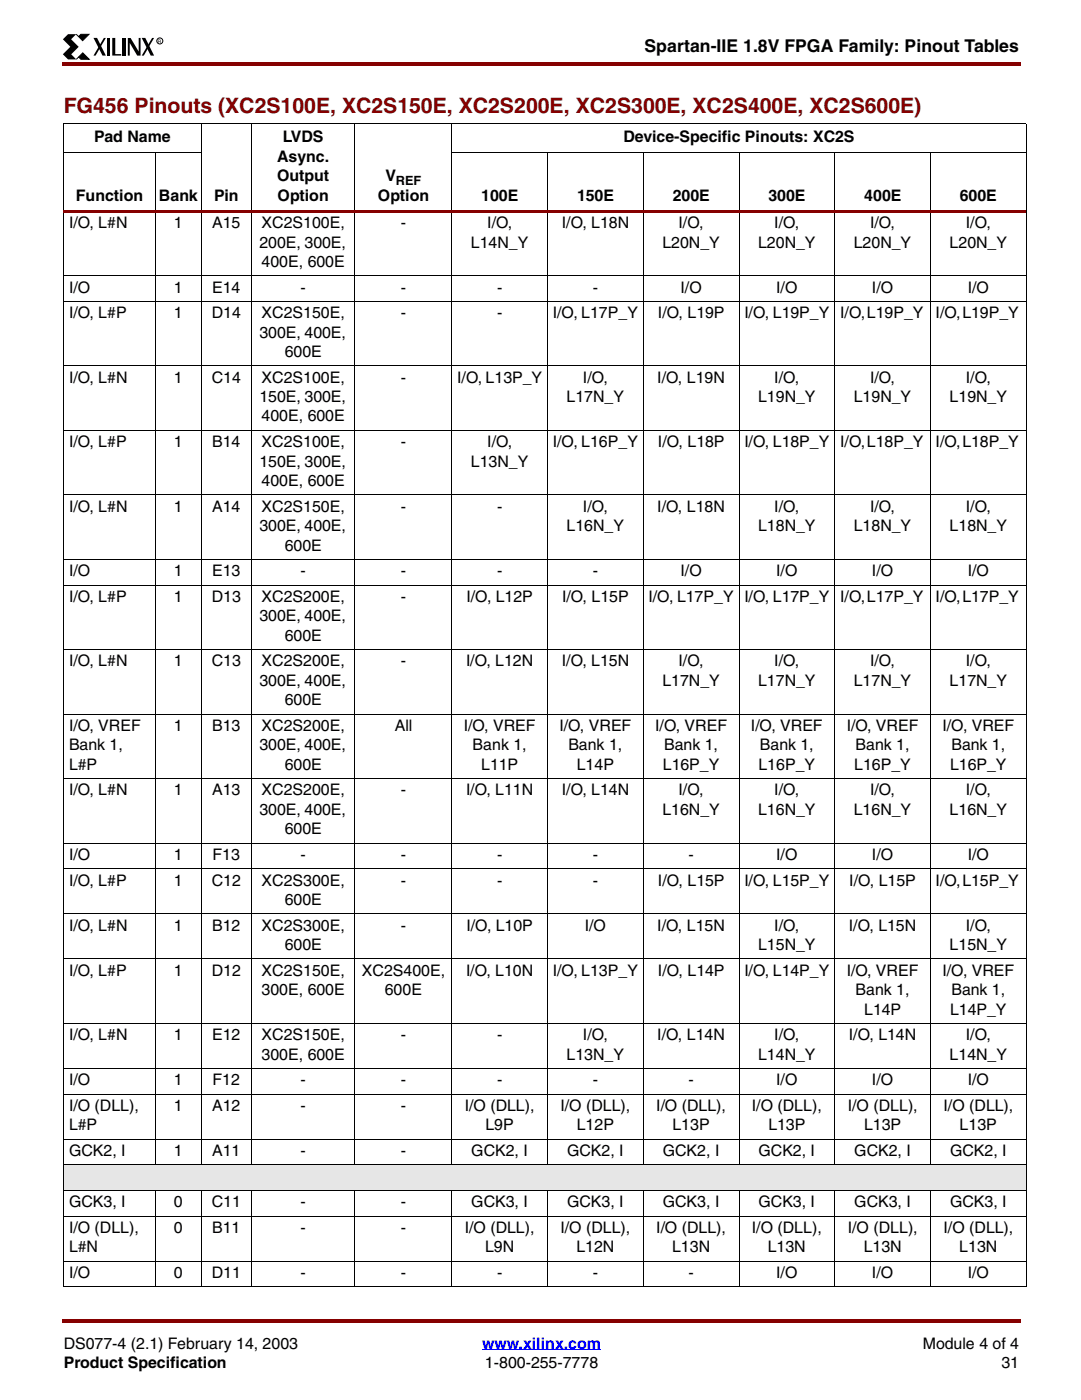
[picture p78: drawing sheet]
<svg xmlns="http://www.w3.org/2000/svg" width="216mm" height="279mm" viewBox="0 0 216 279" stroke-linecap="round" stroke-linejoin="round" font-family="sans-serif">
<defs><g id="words">
<text font-size="4.2" fill="#850000" x="12.7" y="22.6">FG456 Pinouts (XC2S100E, XC2S150E, XC2S200E, XC2S300E, XC2S400E, XC2S600E)</text>
<text font-size="3.5" x="128.5" y="10.5">Spartan-IIE 1.8V FPGA Family: Pinout Tables</text>
<g font-size="3.2">
<text x="18.8" y="28.4">Pad Name</text>
<text x="56.4" y="28.4">LVDS</text>
<text x="124.3" y="28.4">Device-Specific Pinouts: XC2S</text>
<text x="55.2" y="32.3">Async.</text>
<text x="15.1" y="40">Function</text>
<text x="31.7" y="40">Bank</text>
<text x="42.7" y="40">Pin</text>
<text x="55.2" y="36.2">Output</text>
<text x="55.3" y="40">Option</text>
<text x="75.4" y="40">Option</text>
<text x="76.8" y="36.2">V</text>
<text x="96" y="40">100E</text>
<text x="115.1" y="40">150E</text>
<text x="134.1" y="40">200E</text>
<text x="153.2" y="40">300E</text>
<text x="172.3" y="40">400E</text>
<text x="191.4" y="40">600E</text>
<text x="13.8" y="45.5">I/O, L#N</text>
<text x="34.7" y="45.5">1</text>
<text x="42.3" y="45.5">A15</text>
<text x="52.2" y="45.5">XC2S100E,</text>
<text x="79.9" y="45.5">-</text>
<text x="97.2" y="45.5">I/O,</text>
<text x="112" y="45.5">I/O, L18N</text>
<text x="135.3" y="45.5">I/O,</text>
<text x="154.4" y="45.5">I/O,</text>
<text x="173.5" y="45.5">I/O,</text>
<text x="192.6" y="45.5">I/O,</text>
<text x="51.7" y="49.4">200E, 300E,</text>
<text x="52.2" y="53.3">400E, 600E</text>
<text x="93.9" y="49.4">L14N_Y</text>
<text x="132.1" y="49.4">L20N_Y</text>
<text x="151.2" y="49.4">L20N_Y</text>
<text x="170.3" y="49.4">L20N_Y</text>
<text x="189.4" y="49.4">L20N_Y</text>
<text x="13.8" y="58.4">I/O</text>
<text x="34.7" y="58.4">1</text>
<text x="42.3" y="58.4">E14</text>
<text x="59.9" y="58.4">-</text>
<text x="79.9" y="58.4">-</text>
<text x="99.1" y="58.4">-</text>
<text x="118.2" y="58.4">-</text>
<text x="135.7" y="58.4">I/O</text>
<text x="154.8" y="58.4">I/O</text>
<text x="173.9" y="58.4">I/O</text>
<text x="193" y="58.4">I/O</text>
<text x="13.8" y="63.5">I/O, L#P</text>
<text x="34.7" y="63.5">1</text>
<text x="42.2" y="63.5">D14</text>
<text x="52.2" y="63.5">XC2S150E,</text>
<text x="79.9" y="63.5">-</text>
<text x="99.1" y="63.5">-</text>
<text x="110.2" y="63.5">I/O, L17P_Y</text>
<text x="131.2" y="63.5">I/O, L19P</text>
<text x="148.4" y="63.5">I/O, L19P_Y</text>
<text x="167.5" y="63.5">I/O, L19P_Y</text>
<text x="186.6" y="63.5">I/O, L19P_Y</text>
<text x="51.7" y="67.4">300E, 400E,</text>
<text x="56.8" y="71.2">600E</text>
<text x="13.8" y="76.4">I/O, L#N</text>
<text x="34.7" y="76.4">1</text>
<text x="42.2" y="76.4">C14</text>
<text x="52.2" y="76.4">XC2S100E,</text>
<text x="79.9" y="76.4">-</text>
<text x="91.1" y="76.4">I/O, L13P_Y</text>
<text x="116.2" y="76.4">I/O,</text>
<text x="131.1" y="76.4">I/O, L19N</text>
<text x="154.4" y="76.4">I/O,</text>
<text x="173.5" y="76.4">I/O,</text>
<text x="192.6" y="76.4">I/O,</text>
<text x="51.7" y="80.3">150E, 300E,</text>
<text x="113" y="80.3">L17N_Y</text>
<text x="151.2" y="80.3">L19N_Y</text>
<text x="170.3" y="80.3">L19N_Y</text>
<text x="189.4" y="80.3">L19N_Y</text>
<text x="13.8" y="89.2">I/O, L#P</text>
<text x="34.7" y="89.2">1</text>
<text x="42.3" y="89.2">B14</text>
<text x="52.2" y="84.1">400E, 600E</text>
<text x="52.2" y="89.2">XC2S100E,</text>
<text x="79.9" y="89.2">-</text>
<text x="97.2" y="89.2">I/O,</text>
<text x="110.2" y="89.2">I/O, L16P_Y</text>
<text x="131.2" y="89.2">I/O, L18P</text>
<text x="148.4" y="89.2">I/O, L18P_Y</text>
<text x="167.5" y="89.2">I/O, L18P_Y</text>
<text x="186.6" y="89.2">I/O, L18P_Y</text>
<text x="51.7" y="93.1">150E, 300E,</text>
<text x="93.9" y="93.1">L13N_Y</text>
<text x="52.2" y="97">400E, 600E</text>
<text x="13.8" y="102.1">I/O, L#N</text>
<text x="34.7" y="102.1">1</text>
<text x="42.3" y="102.1">A14</text>
<text x="51.7" y="106">300E, 400E,</text>
<text x="52.2" y="102.1">XC2S150E,</text>
<text x="79.9" y="102.1">-</text>
<text x="99.1" y="102.1">-</text>
<text x="113" y="106">L16N_Y</text>
<text x="116.2" y="102.1">I/O,</text>
<text x="131.1" y="102.1">I/O, L18N</text>
<text x="151.2" y="106">L18N_Y</text>
<text x="154.4" y="102.1">I/O,</text>
<text x="170.3" y="106">L18N_Y</text>
<text x="173.5" y="102.1">I/O,</text>
<text x="189.4" y="106">L18N_Y</text>
<text x="192.6" y="102.1">I/O,</text>
<text x="56.8" y="109.9">600E</text>
<text x="13.8" y="115">I/O</text>
<text x="34.7" y="115">1</text>
<text x="42.3" y="115">E13</text>
<text x="59.9" y="115">-</text>
<text x="79.9" y="115">-</text>
<text x="99.1" y="115">-</text>
<text x="118.2" y="115">-</text>
<text x="135.7" y="115">I/O</text>
<text x="154.8" y="115">I/O</text>
<text x="173.9" y="115">I/O</text>
<text x="193" y="115">I/O</text>
<text x="13.8" y="120.1">I/O, L#P</text>
<text x="34.7" y="120.1">1</text>
<text x="42.2" y="120.1">D13</text>
<text x="51.7" y="124">300E, 400E,</text>
<text x="52.2" y="120.1">XC2S200E,</text>
<text x="79.9" y="120.1">-</text>
<text x="93" y="120.1">I/O, L12P</text>
<text x="112.1" y="120.1">I/O, L15P</text>
<text x="129.3" y="120.1">I/O, L17P_Y</text>
<text x="148.4" y="120.1">I/O, L17P_Y</text>
<text x="167.5" y="120.1">I/O, L17P_Y</text>
<text x="186.6" y="120.1">I/O, L17P_Y</text>
<text x="56.8" y="127.9">600E</text>
<text x="13.8" y="133">I/O, L#N</text>
<text x="34.7" y="133">1</text>
<text x="42.2" y="133">C13</text>
<text x="51.7" y="136.9">300E, 400E,</text>
<text x="52.2" y="133">XC2S200E,</text>
<text x="79.9" y="133">-</text>
<text x="92.9" y="133">I/O, L12N</text>
<text x="112" y="133">I/O, L15N</text>
<text x="132.1" y="136.9">L17N_Y</text>
<text x="135.3" y="133">I/O,</text>
<text x="151.2" y="136.9">L17N_Y</text>
<text x="154.4" y="133">I/O,</text>
<text x="170.3" y="136.9">L17N_Y</text>
<text x="173.5" y="133">I/O,</text>
<text x="189.4" y="136.9">L17N_Y</text>
<text x="192.6" y="133">I/O,</text>
<text x="56.8" y="140.8">600E</text>
<text x="13.8" y="145.9">I/O, VREF</text>
<text x="13.8" y="149.8">Bank 1,</text>
<text x="34.7" y="145.9">1</text>
<text x="42.3" y="145.9">B13</text>
<text x="51.7" y="149.8">300E, 400E,</text>
<text x="52.2" y="145.9">XC2S200E,</text>
<text x="78.7" y="145.9">All</text>
<text x="92.5" y="145.9">I/O, VREF</text>
<text x="94.2" y="149.8">Bank 1,</text>
<text x="111.5" y="145.9">I/O, VREF</text>
<text x="113.3" y="149.8">Bank 1,</text>
<text x="130.6" y="145.9">I/O, VREF</text>
<text x="132.4" y="149.8">Bank 1,</text>
<text x="149.7" y="145.9">I/O, VREF</text>
<text x="151.5" y="149.8">Bank 1,</text>
<text x="168.8" y="145.9">I/O, VREF</text>
<text x="170.6" y="149.8">Bank 1,</text>
<text x="187.9" y="145.9">I/O, VREF</text>
<text x="189.7" y="149.8">Bank 1,</text>
<text x="13.8" y="153.6">L#P</text>
<text x="56.8" y="153.6">600E</text>
<text x="95.9" y="153.6">L11P</text>
<text x="115" y="153.6">L14P</text>
<text x="132.2" y="153.6">L16P_Y</text>
<text x="151.3" y="153.6">L16P_Y</text>
<text x="170.3" y="153.6">L16P_Y</text>
<text x="189.4" y="153.6">L16P_Y</text>
<text x="13.8" y="158.8">I/O, L#N</text>
<text x="34.7" y="158.8">1</text>
<text x="42.3" y="158.8">A13</text>
<text x="52.2" y="158.8">XC2S200E,</text>
<text x="79.9" y="158.8">-</text>
<text x="92.9" y="158.8">I/O, L11N</text>
<text x="112" y="158.8">I/O, L14N</text>
<text x="135.3" y="158.8">I/O,</text>
<text x="154.4" y="158.8">I/O,</text>
<text x="173.5" y="158.8">I/O,</text>
<text x="192.6" y="158.8">I/O,</text>
<text x="51.7" y="162.6">300E, 400E,</text>
<text x="56.8" y="166.5">600E</text>
<text x="132.1" y="162.6">L16N_Y</text>
<text x="151.2" y="162.6">L16N_Y</text>
<text x="170.3" y="162.6">L16N_Y</text>
<text x="189.4" y="162.6">L16N_Y</text>
<text x="13.8" y="171.6">I/O</text>
<text x="34.7" y="171.6">1</text>
<text x="42.4" y="171.6">F13</text>
<text x="59.9" y="171.6">-</text>
<text x="79.9" y="171.6">-</text>
<text x="99.1" y="171.6">-</text>
<text x="118.2" y="171.6">-</text>
<text x="137.3" y="171.6">-</text>
<text x="154.8" y="171.6">I/O</text>
<text x="173.9" y="171.6">I/O</text>
<text x="193" y="171.6">I/O</text>
<text x="13.8" y="176.7">I/O, L#P</text>
<text x="34.7" y="176.7">1</text>
<text x="42.2" y="176.7">C12</text>
<text x="52.2" y="176.7">XC2S300E,</text>
<text x="79.9" y="176.7">-</text>
<text x="99.1" y="176.7">-</text>
<text x="118.2" y="176.7">-</text>
<text x="131.2" y="176.7">I/O, L15P</text>
<text x="148.4" y="176.7">I/O, L15P_Y</text>
<text x="169.3" y="176.7">I/O, L15P</text>
<text x="186.6" y="176.7">I/O, L15P_Y</text>
<text x="13.8" y="185.8">I/O, L#N</text>
<text x="34.7" y="185.8">1</text>
<text x="42.3" y="185.8">B12</text>
<text x="52.2" y="185.8">XC2S300E,</text>
<text x="56.8" y="180.6">600E</text>
<text x="79.9" y="185.8">-</text>
<text x="93" y="185.8">I/O, L10P</text>
<text x="116.6" y="185.8">I/O</text>
<text x="131.1" y="185.8">I/O, L15N</text>
<text x="154.4" y="185.8">I/O,</text>
<text x="169.2" y="185.8">I/O, L15N</text>
<text x="192.6" y="185.8">I/O,</text>
<text x="56.8" y="189.6">600E</text>
<text x="151.2" y="189.6">L15N_Y</text>
<text x="189.4" y="189.6">L15N_Y</text>
<text x="13.8" y="194.7">I/O, L#P</text>
<text x="34.7" y="194.7">1</text>
<text x="42.2" y="194.7">D12</text>
<text x="52.2" y="194.7">XC2S150E,</text>
<text x="72.2" y="194.7">XC2S400E,</text>
<text x="92.9" y="194.7">I/O, L10N</text>
<text x="110.2" y="194.7">I/O, L13P_Y</text>
<text x="131.2" y="194.7">I/O, L14P</text>
<text x="148.4" y="194.7">I/O, L14P_Y</text>
<text x="168.8" y="194.7">I/O, VREF</text>
<text x="187.9" y="194.7">I/O, VREF</text>
<text x="52.2" y="198.6">300E, 600E</text>
<text x="76.8" y="198.6">600E</text>
<text x="170.6" y="198.6">Bank 1,</text>
<text x="172.3" y="202.5">L14P</text>
<text x="189.4" y="202.5">L14P_Y</text>
<text x="189.7" y="198.6">Bank 1,</text>
<text x="13.8" y="207.6">I/O, L#N</text>
<text x="34.7" y="207.6">1</text>
<text x="42.3" y="207.6">E12</text>
<text x="52.2" y="207.6">XC2S150E,</text>
<text x="79.9" y="207.6">-</text>
<text x="99.1" y="207.6">-</text>
<text x="116.2" y="207.6">I/O,</text>
<text x="131.1" y="207.6">I/O, L14N</text>
<text x="154.4" y="207.6">I/O,</text>
<text x="169.2" y="207.6">I/O, L14N</text>
<text x="192.6" y="207.6">I/O,</text>
<text x="52.2" y="211.5">300E, 600E</text>
<text x="113" y="211.5">L13N_Y</text>
<text x="151.2" y="211.5">L14N_Y</text>
<text x="189.4" y="211.5">L14N_Y</text>
<text x="13.8" y="216.6">I/O</text>
<text x="13.8" y="221.7">I/O (DLL),</text>
<text x="34.7" y="216.6">1</text>
<text x="34.7" y="221.7">1</text>
<text x="42.3" y="221.7">A12</text>
<text x="42.4" y="216.6">F12</text>
<text x="59.9" y="216.6">-</text>
<text x="59.9" y="221.7">-</text>
<text x="79.9" y="216.6">-</text>
<text x="79.9" y="221.7">-</text>
<text x="92.7" y="221.7">I/O (DLL),</text>
<text x="99.1" y="216.6">-</text>
<text x="111.8" y="221.7">I/O (DLL),</text>
<text x="118.2" y="216.6">-</text>
<text x="130.9" y="221.7">I/O (DLL),</text>
<text x="137.3" y="216.6">-</text>
<text x="149.9" y="221.7">I/O (DLL),</text>
<text x="154.8" y="216.6">I/O</text>
<text x="169" y="221.7">I/O (DLL),</text>
<text x="173.9" y="216.6">I/O</text>
<text x="188.1" y="221.7">I/O (DLL),</text>
<text x="193" y="216.6">I/O</text>
<text x="13.8" y="225.6">L#P</text>
<text x="96.8" y="225.6">L9P</text>
<text x="115" y="225.6">L12P</text>
<text x="134.1" y="225.6">L13P</text>
<text x="153.2" y="225.6">L13P</text>
<text x="172.3" y="225.6">L13P</text>
<text x="191.3" y="225.6">L13P</text>
<text x="13.8" y="230.7">GCK2, I</text>
<text x="34.7" y="230.7">1</text>
<text x="42.3" y="230.7">A11</text>
<text x="59.9" y="230.7">-</text>
<text x="79.9" y="230.7">-</text>
<text x="94" y="230.7">GCK2, I</text>
<text x="113.1" y="230.7">GCK2, I</text>
<text x="132.2" y="230.7">GCK2, I</text>
<text x="151.3" y="230.7">GCK2, I</text>
<text x="170.3" y="230.7">GCK2, I</text>
<text x="189.4" y="230.7">GCK2, I</text>
<text x="13.8" y="241">GCK3, I</text>
<text x="34.7" y="241">0</text>
<text x="42.2" y="241">C11</text>
<text x="59.9" y="241">-</text>
<text x="79.9" y="241">-</text>
<text x="94" y="241">GCK3, I</text>
<text x="113.1" y="241">GCK3, I</text>
<text x="132.2" y="241">GCK3, I</text>
<text x="151.3" y="241">GCK3, I</text>
<text x="170.3" y="241">GCK3, I</text>
<text x="189.4" y="241">GCK3, I</text>
<text x="13.8" y="246.1">I/O (DLL),</text>
<text x="13.8" y="249.9">L#N</text>
<text x="34.7" y="246.1">0</text>
<text x="42.3" y="246.1">B11</text>
<text x="59.9" y="246.1">-</text>
<text x="79.9" y="246.1">-</text>
<text x="92.7" y="246.1">I/O (DLL),</text>
<text x="96.7" y="249.9">L9N</text>
<text x="111.8" y="246.1">I/O (DLL),</text>
<text x="114.9" y="249.9">L12N</text>
<text x="130.9" y="246.1">I/O (DLL),</text>
<text x="134" y="249.9">L13N</text>
<text x="149.9" y="246.1">I/O (DLL),</text>
<text x="153.1" y="249.9">L13N</text>
<text x="169" y="246.1">I/O (DLL),</text>
<text x="172.2" y="249.9">L13N</text>
<text x="188.1" y="246.1">I/O (DLL),</text>
<text x="191.3" y="249.9">L13N</text>
<text x="13.8" y="255.1">I/O</text>
<text x="34.7" y="255.1">0</text>
<text x="42.2" y="255.1">D11</text>
<text x="59.9" y="255.1">-</text>
<text x="79.9" y="255.1">-</text>
<text x="99.1" y="255.1">-</text>
<text x="118.2" y="255.1">-</text>
<text x="137.3" y="255.1">-</text>
<text x="154.8" y="255.1">I/O</text>
<text x="173.9" y="255.1">I/O</text>
<text x="193" y="255.1">I/O</text>
<text x="12.7" y="269.2">DS077-4 (2.1) February 14, 2003</text>
<text x="184" y="269.2">Module 4 of 4</text>
<text x="12.7" y="273.1">Product Specification</text>
<text x="96.7" y="273.1">1-800-255-7778</text>
<text x="199.7" y="273.1">31</text>
</g>
<text font-size="3.2" fill="#00f" x="96.1" y="269.2">www.xilinx.com</text>
<text font-size="2.5" x="79" y="37">REF</text>
<text font-size="1" x="31.5" y="8.5">R</text>
</g></defs>
<g fill="#850000">
<path d="M12.4 12.4h.3v.7h-.3z"/>
<path d="M12.7 12.4h190.8v.7h-190.8z"/>
</g>
<path d="M12.7 267h190.5v9.9h-190.5z" fill="#fff"/>
<path d="M96.1 269.4h23.7" fill="none" stroke="#00f" stroke-width=".2"/>
<g fill="#850000">
<path d="M12.4 263.2h.3v.7h-.3z"/>
<path d="M12.7 263.2h190.8v.7h-190.8z"/>
</g>
<path d="M12.4 6.7h20.2v5.2h-20.2z" fill="#fff"/>
<path d="M13.6 6.8h1.6l-1 1 1.5 1.5-1.5 1.5 1 1.1h-1.6l-1.1-1.1 1.5-1.5-1.5-1.5zM18.6 7.6h.8l1.7 3.5h-.7zM20.7 7.6h.4l-2 3.5h-.5zM21.3 7.6h.6v3.5h-.6zM22.4 7.6h.6v3.2h1.2v.3h-1.8zM24.5 7.6h.6v3.5h-.6zM25.5 7.6h.5l1.7 2.7v-2.7h.3v3.5h-.6l-1.5-2.5v2.5h-.4zM28.3 7.6h.7l1.7 3.5h-.6zM30.3 7.6h.4l-2 3.5h-.4z" fill="#000"/>
<path d="M15.2 6.8l.5 .5 .4-.5 1.6 .1-1.2 1.2zM15.7 11.4l-.5 .4 1.3-1.2 1.3 1.2h-1.7z" fill="#000" stroke="#000" stroke-width=".2"/>
<circle cx="31.9" cy="8.2" r=".6" fill="none" stroke="#000" stroke-width=".2"/>
<path d="M12.7 232.5h191.9v5.1h-191.9z" fill="#e6e6e6"/>
<g fill="none" stroke="#000" stroke-width=".2">
<path d="M12.7 24.7h191.9M12.7 30.5h27.5M12.7 24.7v232.1M30.9 30.5v202M40.1 24.6v207.9M50.1 24.6v207.9M70.8 24.6v207.9M90 30.5h114.6M90.1 24.6v207.9M109.2 30.5v202M128.3 30.5v202M147.4 30.5v202"/>
<path d="M166.5 30.5v202M185.5 30.5v202M204.6 24.7v232.1M30.9 237.6v19.3M40.1 237.6v19.3M50.1 237.6v19.3M70.8 237.6v19.3M90.1 237.6v19.3M109.2 237.6v19.3M128.3 237.6v19.3M147.4 237.6v19.3M166.5 237.6v19.3"/>
<path d="M185.5 237.6v19.3"/>
</g>
<path d="M12.7 41.9h191.9v.6h-191.9z" fill="#850000"/>
<g fill="none" stroke="#000" stroke-width=".2">
<path d="M12.7 55h191.9M12.7 60.2h191.9M12.7 73h191.9M12.7 85.9h191.9M12.7 98.8h191.9M12.7 111.6h191.9M12.7 116.8h191.9M12.7 129.6h191.9M12.7 142.5h191.9M12.7 155.4h191.9M12.7 168.3h191.9M12.7 173.4h191.9"/>
<path d="M12.7 182.4h191.9M12.7 191.4h191.9M12.7 204.3h191.9M12.7 213.3h191.9M12.7 218.4h191.9M12.7 227.4h191.9M12.7 232.5h191.9M12.7 237.6h191.9M12.7 242.7h191.9M12.7 251.7h191.9M12.7 256.8h191.9"/>
</g>
<use href="#words"/>
</svg>
